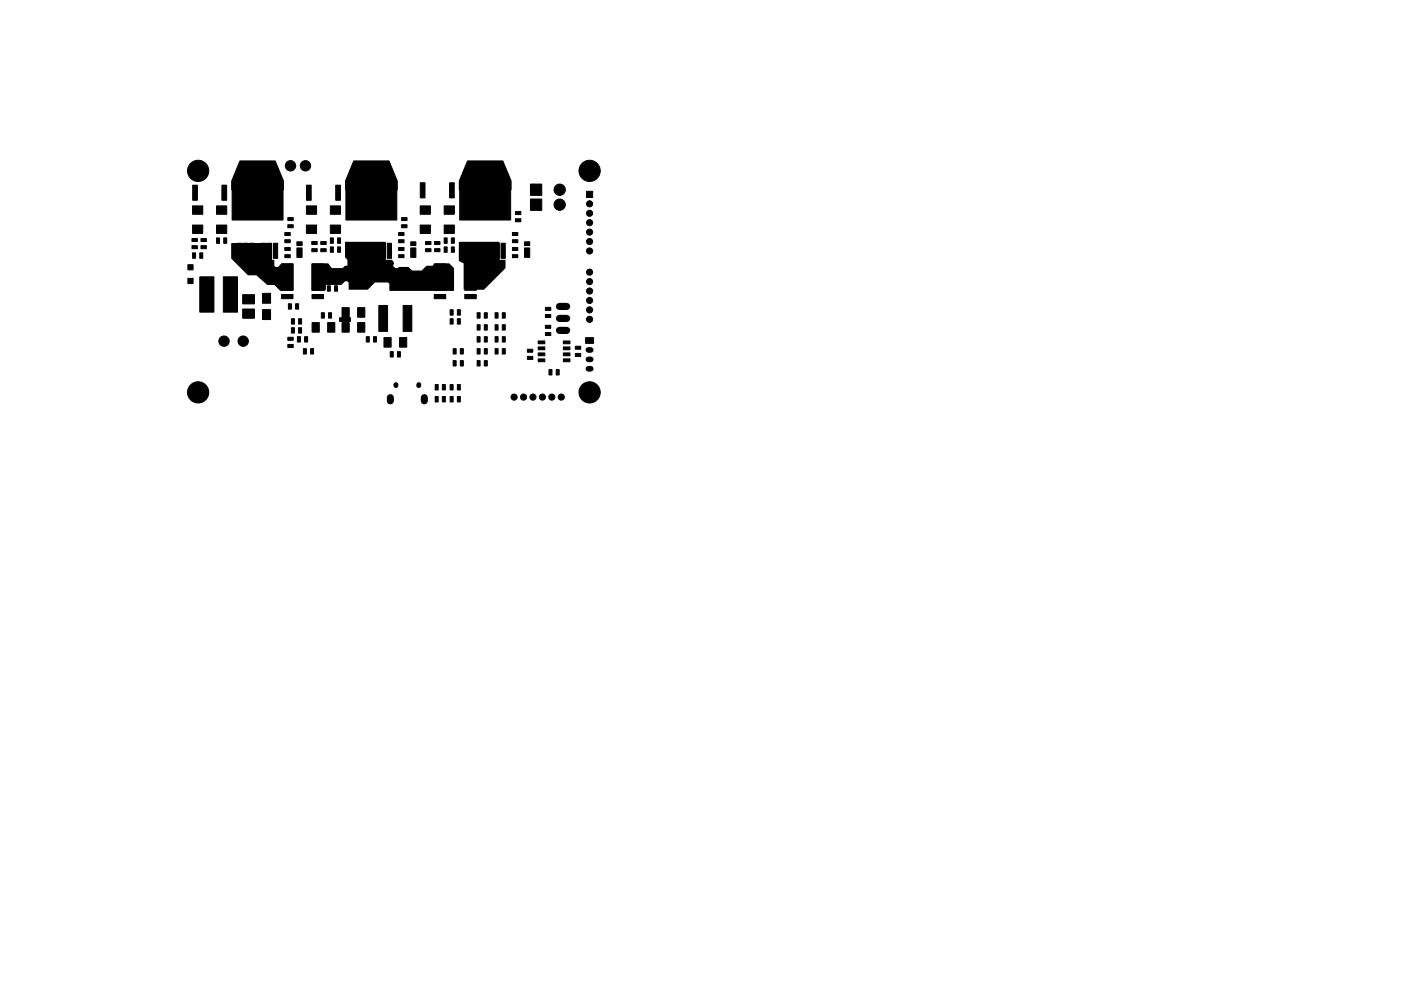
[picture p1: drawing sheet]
<svg xmlns="http://www.w3.org/2000/svg" width="297mm" height="210mm" viewBox="0 0 297 210" stroke-linecap="round" stroke-linejoin="round" font-family="sans-serif">
<g fill="#000" stroke="#000" stroke-width=".21">
<path d="M40.9 39.3h1v3.2h-1zM47 39.3h1v3.2h-1zM49.2 38.5h10.8v8.2h-10.8zM65 39.3h1v3.2h-1zM71.2 39.3h1v3.2h-1zM73.3 38.5h10.8v8.2h-10.8zM89.1 38.8h1v3.2h-1zM95.3 38.8h1v3.2h-1zM97.5 38.5h10.8v8.2h-10.8zM39.8 56.2h1.1v1.1h-1.1zM39.8 59.1h1.1v1.1h-1.1zM40.7 50.6h1.1v.6h-1.1z"/>
<path d="M40.7 52.1h1.1v.7h-1.1zM40.8 53.7h.7v1.1h-.7zM42.4 53.7h.6v1.1h-.6zM42.6 50.6h1.2v.6h-1.2zM42.6 52.1h1.2v.7h-1.2zM40.8 47.7h2.2v1.8h-2.2zM40.8 43.7h2.2v1.8h-2.2zM45.9 50.5h.6v1.1h-.6zM45.9 43.7h2.2v1.8h-2.2zM45.9 47.7h2.2v1.8h-2.2zM47.4 50.5h.7v1.1h-.7zM50.4 51.6h.8v3.2h-.8z"/>
<path d="M51.6 51.6h.9v3.2h-.9zM52.9 51.6h.9v3.2h-.9zM55.4 51.6h.9v3.2h-.9zM56.7 51.6h.9v3.2h-.9zM58 51.6h.9v3.2h-.9zM60.4 52.5h1.1v.6h-1.1zM60.4 54h1.1v.7h-1.1zM60.4 49.3h1.1v.7h-1.1zM60.4 50.9h1.1v.6h-1.1zM61 47.7h1.2v.6h-1.2zM61 46.2h1.2v.6h-1.2zM63 51.3h1v.8h-1z"/>
<path d="M63 52.6h1v2h-1zM66.1 51.2h1.1v.7h-1.1zM66.1 52.8h1.1v.6h-1.1zM65 47.7h2.1v1.8h-2.1zM65 43.7h2.1v1.8h-2.1zM68 51.2h1.2v.7h-1.2zM68 52.8h1.2v.6h-1.2zM70 50.5h.7v1.1h-.7zM70 43.7h2.2v1.8h-2.2zM70 47.7h2.2v1.8h-2.2zM70 52.4h.7v1.1h-.7zM71.6 50.5h.6v1.1h-.6z"/>
<path d="M71.6 52.4h.6v1.1h-.6zM74.5 51.6h.9v3.2h-.9zM75.8 51.6h.8v3.2h-.8zM77 51.6h.9v3.2h-.9zM79.6 51.6h.9v3.2h-.9zM80.8 51.6h.9v3.2h-.9zM82.1 51.6h.9v3.2h-.9zM84.5 52.5h1.2v.6h-1.2zM84.5 54h1.2v.7h-1.2zM84.5 50.9h1.2v.6h-1.2zM84.5 49.3h1.2v.7h-1.2zM85.2 47.7h1.1v.6h-1.1z"/>
<path d="M85.2 46.2h1.1v.6h-1.1zM87.1 51.3h1.1v.8h-1.1zM87.1 52.6h1.1v2h-1.1zM90.2 51.2h1.2v.7h-1.2zM90.2 52.8h1.2v.6h-1.2zM89.1 47.7h2.1v1.8h-2.1zM89.1 43.7h2.1v1.8h-2.1zM92.1 51.2h1.2v.7h-1.2zM92.1 52.8h1.2v.6h-1.2zM94.2 50.5h.6v1.1h-.6zM94.2 43.7h2.1v1.8h-2.1zM94.2 47.7h2.1v1.8h-2.1z"/>
<path d="M94.2 52.4h.6v1.1h-.6zM95.7 50.5h.6v1.1h-.6zM95.7 52.4h.6v1.1h-.6zM98.6 51.6h.9v3.2h-.9zM99.9 51.6h.9v3.2h-.9zM101.2 51.6h.8v3.2h-.8zM103.7 51.6h.9v3.2h-.9zM105 51.6h.9v3.2h-.9zM106.2 51.6h.9v3.2h-.9zM108.6 52.5h1.2v.6h-1.2zM108.6 54h1.2v.7h-1.2zM108.6 49.3h1.2v.7h-1.2z"/>
<path d="M108.6 50.9h1.2v.6h-1.2zM109.3 46.4h1.1v.6h-1.1zM109.3 44.9h1.1v.6h-1.1zM111.2 51.3h1.1v.8h-1.1zM111.2 52.6h1.1v2h-1.1zM112.5 39.1h2.4v2.4h-2.4zM112.5 42.2h2.4v2.4h-2.4zM124.4 40.6h1.2v1.3h-1.2zM42.4 58.7h3v7.5h-3zM47.4 58.7h3v7.5h-3zM51.5 62.5h2.5v2h-2.5zM51.5 65.6h2.5v1.9h-2.5z"/>
<path d="M55.7 62.2h1.7v2.1h-1.7zM55.7 65.7h1.7v2.1h-1.7zM59.7 56h2.4v5.6h-2.4zM59.7 62.5h2.4v.9h-2.4zM61 71.6h1.2v.6h-1.2zM61 73.1h1.2v.6h-1.2zM61.2 64.4h.6v1.2h-.6zM61.8 69.5h.6v1.2h-.6zM61.8 67.6h.6v1.2h-.6zM62.7 64.4h.6v1.2h-.6zM63.1 71.4h.6v1.2h-.6zM63.3 69.5h.6v1.2h-.6z"/>
<path d="M63.3 67.6h.6v1.2h-.6zM64.6 71.4h.6v1.2h-.6zM64.3 74h.7v1.1h-.7zM66.2 56h2.4v5.6h-2.4zM66.2 62.5h2.4v.9h-2.4zM65.8 74h.7v1.1h-.7zM66.2 68.4h1.5v2.1h-1.5zM68.1 66.4h.7v1.1h-.7zM69.4 60.6h.6v1.2h-.6zM69.7 66.4h.6v1.1h-.6zM70.9 60.6h.7v1.2h-.7zM69.5 68.4h1.5v2.1h-1.5z"/>
<path d="M72.5 68.4h1.5v2.1h-1.5zM72.5 65.3h1.5v2h-1.5zM75.8 68.4h1.5v2.1h-1.5zM75.8 65.3h1.5v2h-1.5zM77.7 71.4h.6v1.2h-.6zM79.2 71.4h.6v1.2h-.6zM80.3 64.8h1.9v5.5h-1.9zM81.4 71.6h1.5v2.1h-1.5zM82.7 74.6h.7v1.1h-.7zM84.7 71.6h1.5v2.1h-1.5zM84.3 74.6h.6v1.1h-.6zM85.5 64.8h1.8v5.5h-1.8z"/>
<path d="M92.1 56h2.4v5.6h-2.4zM92.1 62.5h2.4v.9h-2.4zM95.4 65.7h.7v1.2h-.7zM95.4 67.6h.7v1.2h-.7zM96.1 74h.6v1.1h-.6zM96.1 76.5h.6v1.2h-.6zM97 65.7h.6v1.2h-.6zM97 67.6h.6v1.2h-.6zM97.6 74h.6v1.1h-.6zM97.6 76.5h.6v1.2h-.6zM98.5 56h2.5v5.6h-2.5zM98.5 62.5h2.5v.9h-2.5z"/>
<path d="M101.2 76.5h.6v1.2h-.6zM101.2 74h.6v1.1h-.6zM101.2 66.4h.6v1.1h-.6zM101.2 71.4h.6v1.2h-.6zM101.2 68.9h.6v1.1h-.6zM102.7 76.5h.6v1.2h-.6zM102.7 74h.6v1.1h-.6zM102.7 66.4h.6v1.1h-.6zM102.7 71.4h.6v1.2h-.6zM102.7 68.9h.6v1.1h-.6zM105 74h.6v1.1h-.6zM105 71.4h.6v1.2h-.6z"/>
<path d="M105 66.4h.6v1.1h-.6zM105 68.9h.6v1.1h-.6zM106.5 74h.6v1.1h-.6zM106.5 71.4h.6v1.2h-.6zM106.5 66.4h.6v1.1h-.6zM106.5 68.9h.6v1.1h-.6zM111.8 74.1h1.2v.6h-1.2zM111.8 75.6h1.2v.7h-1.2zM114.1 76.1h1.4v.6h-1.4zM114.1 74.9h1.4v.6h-1.4zM114.1 73.6h1.4v.6h-1.4zM114.1 72.3h1.4v.6h-1.4z"/>
<path d="M115.6 65.2h1.2v.6h-1.2zM115.6 66.7h1.2v.7h-1.2zM115.6 70.5h1.2v.7h-1.2zM115.6 69h1.2v.7h-1.2zM116.4 78.4h.6v1.2h-.6zM117.9 78.4h.7v1.2h-.7zM119.4 76.1h1.4v.6h-1.4zM119.4 74.9h1.4v.6h-1.4zM119.4 73.6h1.4v.6h-1.4zM119.4 72.3h1.4v.6h-1.4zM122 75h1.1v.6h-1.1zM122 73.5h1.1v.6h-1.1z"/>
<path d="M124.2 71.6h1.6v1.2h-1.6zM92.3 84.1h.6v1.2h-.6zM92.3 81.6h.6v1.1h-.6zM93.8 84.1h.6v1.2h-.6zM93.8 81.6h.6v1.1h-.6zM95.4 84.1h.7v1.2h-.7zM95.4 81.6h.7v1.1h-.7zM97 84.1h.6v1.2h-.6zM97 81.6h.6v1.1h-.6z"/>
<circle cx="42" cy="36.2" r="2.25"/>
<circle cx="61.6" cy="35.2" r="1.1"/>
<circle cx="64.8" cy="35.2" r="1.1"/>
<circle cx="125" cy="36.2" r="2.25"/>
<circle cx="118.7" cy="43.4" r="1.2"/>
<circle cx="118.7" cy="40.3" r="1.2"/>
<circle cx="125" cy="43.2" r=".65"/>
<circle cx="125" cy="47.2" r=".65"/>
<circle cx="125" cy="51.2" r=".65"/>
<circle cx="125" cy="45.2" r=".65"/>
<circle cx="125" cy="49.2" r=".65"/>
<circle cx="125" cy="53.2" r=".65"/>
<circle cx="125" cy="59.7" r=".65"/>
<circle cx="125" cy="57.7" r=".65"/>
<circle cx="47.5" cy="72.4" r="1.1"/>
<circle cx="51.6" cy="72.4" r="1.1"/>
<circle cx="125" cy="65.7" r=".65"/>
<circle cx="125" cy="61.7" r=".65"/>
<circle cx="125" cy="67.7" r=".65"/>
<circle cx="125" cy="63.7" r=".65"/>
<circle cx="42" cy="83.2" r="2.25"/>
<circle cx="109" cy="84.2" r=".65"/>
<circle cx="111" cy="84.2" r=".65"/>
<circle cx="113" cy="84.2" r=".65"/>
<circle cx="115" cy="84.2" r=".65"/>
<circle cx="117" cy="84.2" r=".65"/>
<circle cx="119" cy="84.2" r=".65"/>
<circle cx="125" cy="83.2" r="2.25"/>
</g>
<path d="M118.6 70.1h1.5M118.6 67.6h1.5M118.6 65h1.5M82.8 84.4v.7M90 84.4v.7" fill="none" stroke="#000" stroke-width="1.5"/>
<path d="M124.7 76.2h.6M124.7 74.2h.6M124.7 78.2h.6" fill="none" stroke="#000" stroke-width="1.2"/>
<path d="M83.9 81.6v.2M88.8 81.6v.2" fill="none" stroke="#000" stroke-width="1.1"/>
<path d="M50.9 34.2h7.4l1.8 4.2v1.9h-11v-1.9zM75 34.2h7.5l1.7 4.2v1.9h-10.9v-1.9zM99.1 34.2h7.5l1.7 4.2v1.9h-10.9v-1.9zM49.1 51.7h8.4v3.4l.5 .1v1.2l.3 .3 .7 .1 .7-.8h2.4v5.6h-2.6l-1.3-1.3h-1.5l-2.3-2h-1.8l-3.5-3.5zM66.2 56h3.3l.8 1h2.4l.5-.5 .6-.1v-1.3l-.5-.5v-3.2h8.4v3.8h1.3l.4 .7-.2 .5 .6 .6h.6l.2-.2h2l.7 .7h2.1l1.1-1h1.2l.6-.5h2.9l.9 .9v4.7h-13.4v-1.5l-.4-.3h-2.8l-1.6 1.5h-3.9v-1.4l-.3-.3h-.6l-.8 .7h-3.3v1.1l-.2 .2h-2.6zM97.4 51.4h8.4v3.8h1.3v1.6l-4.5 4.5h-4.2v-5.4l-1-.6zM72 67.4h2.3v.8h-2.3z" fill="#000" stroke="#000" stroke-width=".25"/>
</svg>
